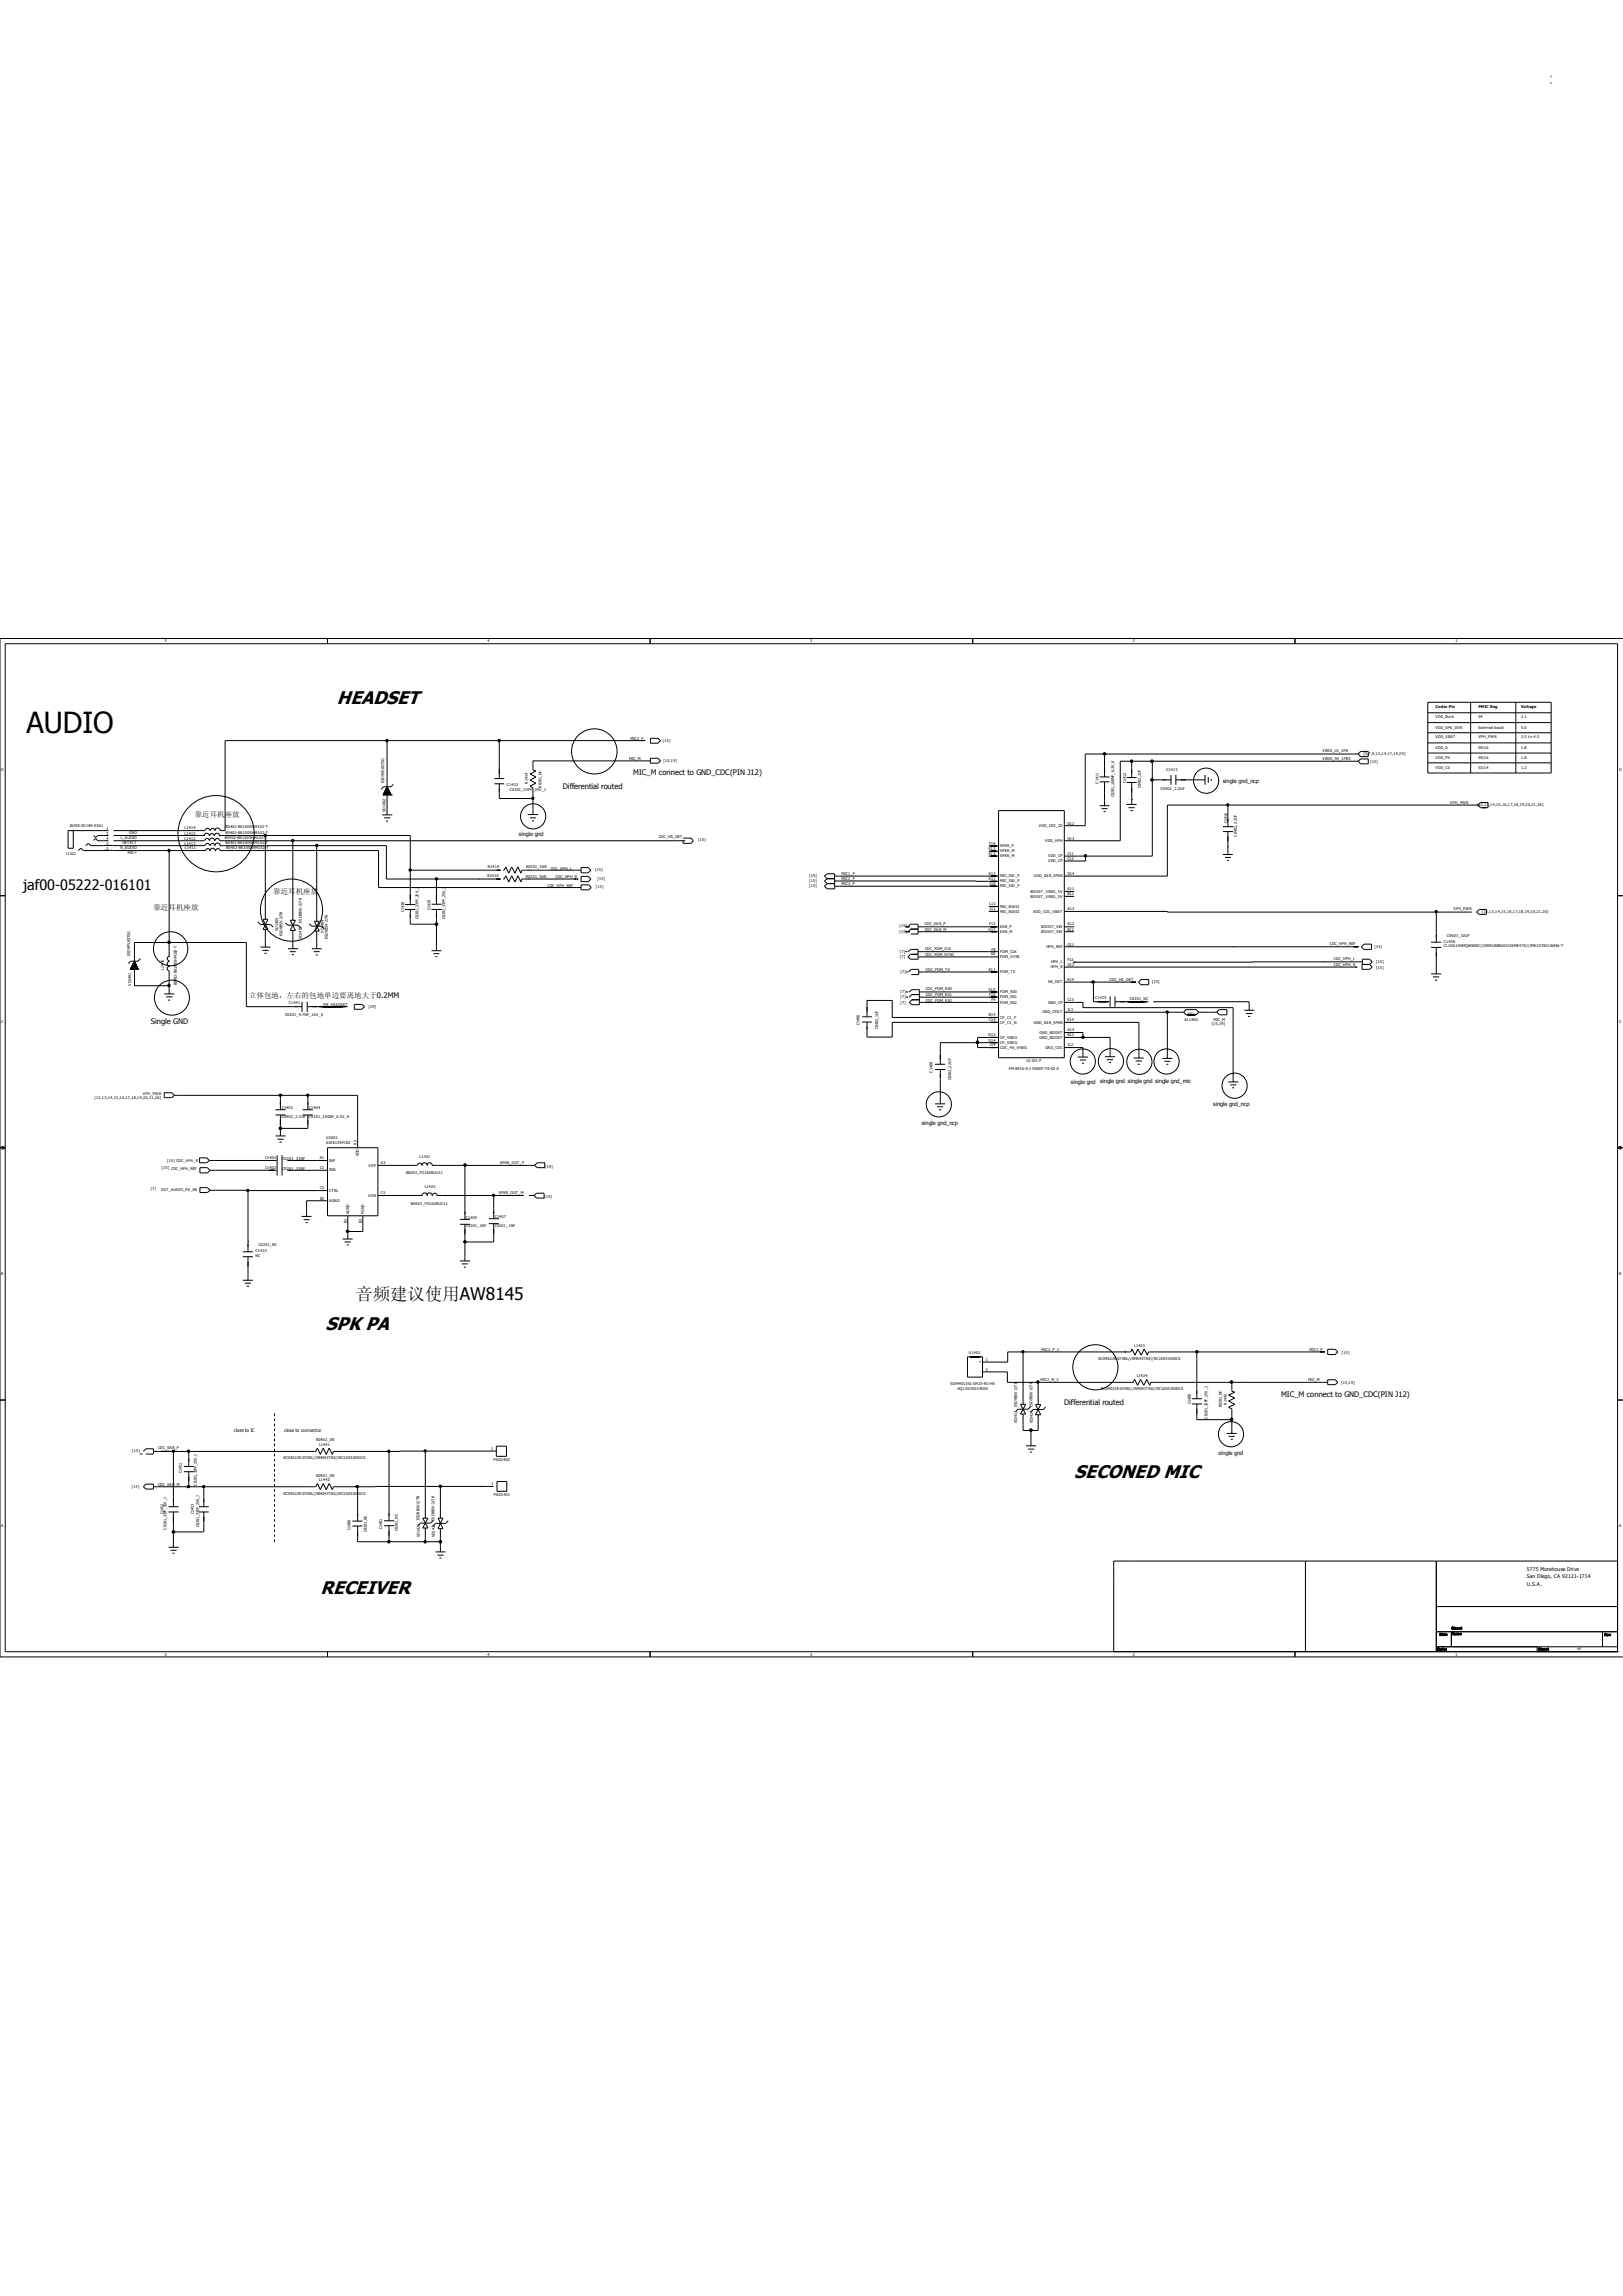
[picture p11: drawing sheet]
<svg xmlns="http://www.w3.org/2000/svg" width="210mm" height="297mm" viewBox="0 0 210 297" stroke-linecap="round" stroke-linejoin="round" font-family="sans-serif">
<defs><g id="words">
<text font-size="3.8" x="3.4" y="94.8">AUDIO</text>
<g font-size="2.4">
<text x="43.6" y="91">HEADSET</text>
<text x="42.1" y="172.1">SPK PA</text>
<text x="139" y="191.2">SECONED MIC</text>
<text x="41.5" y="206.2">RECEIVER</text>
</g>
<text font-size="2.2" x="46" y="168.2">音频建议使用AW8145</text>
<text font-size="1.9" x="3" y="115.1">jaf00-05222-016101</text>
<text font-size="1.8" fill="#666" x="200.3" y="10.9">：</text>
<g font-size="1">
<text x="81.9" y="100.3">MIC_M connect to GND_CDC(PIN J12)</text>
<text x="25.2" y="105.7">靠近耳机座放</text>
<text x="72.8" y="102.1">Differential routed</text>
<text x="19.9" y="117.8">靠近耳机座放</text>
<text x="35.3" y="115.6">靠近耳机座放</text>
<text x="32.2" y="129.1">立体包地，左右的包地单边要离地大于0.2MM</text>
<text x="19.5" y="132.4">Single GND</text>
<text x="137.7" y="181.8">Differential routed</text>
<text x="165.8" y="180.7">MIC_M connect to GND_CDC(PIN J12)</text>
</g>
<g font-size=".7">
<text x="158.2" y="101.2">single gnd_ncp</text>
<text x="67.1" y="108.1">single gnd</text>
<text x="138.6" y="140.2">single gnd</text>
<text x="142.3" y="140.1">single gnd single gnd single gnd_mic</text>
<text x="157" y="143.1">single gnd_ncp</text>
<text x="119.3" y="145.5">single gnd_ncp</text>
<text x="157.7" y="188.2">single gnd</text>
<text x="197.6" y="203.2">5775 Morehouse Drive</text>
<text x="197.6" y="205.1">U.S.A.</text>
<text x="197.6" y="204.2">San Diego, CA 92121-1714</text>
</g>
<g font-size=".6">
<text x="30.3" y="185.3">close to IC</text>
<text x="36.8" y="185.3">close to connector</text>
</g>
<g font-size=".5">
<text x="21.3" y="83.1">5</text>
<text x="63.1" y="83.1">4</text>
<text x="104.8" y="83.1">3</text>
<text x="146.6" y="83.1">2</text>
<text x="188.3" y="83.1">1</text>
<text x="81.6" y="95.7">MIC2_P</text>
<text x="85.8" y="96">[15]</text>
<text x="185.7" y="91.6">Codec Pin</text>
<text x="185.7" y="92.9">VDD_Buck</text>
<text x="185.7" y="94.3">VDD_SPK_DVR</text>
<text x="185.7" y="95.5">VDD_VBAT</text>
<text x="191.3" y="91.6">PMIC Reg</text>
<text x="191.3" y="92.9">S4</text>
<text x="191.3" y="94.3">External boost</text>
<text x="191.3" y="95.5">VPH_PWR</text>
<text x="196.8" y="95.5">2.5 to 4.5</text>
<text x="196.8" y="94.3">5.0</text>
<text x="196.8" y="92.9">2.1</text>
<text x="196.8" y="91.6">Voltage</text>
<text x=".2" y="99.7">D</text>
<text x="49.7" y="101.3" transform="rotate(-90 49.7 101.3)">ESD9X5.0ST5G</text>
<text x="65.6" y="101.7">C1432</text>
<text x="68.3" y="101.4" transform="rotate(-90 68.3 101.4)">R1414</text>
<text x="70.1" y="101.9" transform="rotate(-90 70.1 101.9)">R0201_NC</text>
<text x="81.4" y="98.3">MIC_M</text>
<text x="85.9" y="98.5">[15,19]</text>
<text x="142.1" y="101.4" transform="rotate(-90 142.1 101.4)">C1411</text>
<text x="145.7" y="101.3" transform="rotate(-90 145.7 101.3)">C1412</text>
<text x="147.6" y="102" transform="rotate(-90 147.6 102)">C0402_1UF</text>
<text x="150.9" y="99.7">C1413</text>
<text x="171.1" y="97.3">VREG_L5_1P8</text>
<text x="171.1" y="98.3">VREG_S4_1P85</text>
<text x="176.4" y="97.6">[5,7,9,13,14,17,19,29]</text>
<text x="177.3" y="98.7">[13]</text>
<text x="185.7" y="96.8">VDD_A</text>
<text x="185.7" y="98.1">VDD_PX</text>
<text x="185.7" y="99.5">VDD_CX</text>
<text x="191.3" y="96.8">S4/L6</text>
<text x="191.3" y="98.1">S4/L6</text>
<text x="191.3" y="99.5">S3/L4</text>
<text x="196.8" y="99.5">1.2</text>
<text x="196.8" y="98.1">1.8</text>
<text x="196.8" y="96.8">1.8</text>
<text x="209.5" y="99.7">D</text>
<text x="9" y="107">JAF00-05184-0361</text>
<text x="13.8" y="108">5</text>
<text x="13.8" y="107.3">1</text>
<text x="16.7" y="107.8">GND</text>
<text x="23.9" y="107.2">L1414</text>
<text x="23.9" y="108">L1415</text>
<text x="29.2" y="107.2">B0402-BK1005HM102-T</text>
<text x="29.2" y="107.9">B0402-BK1005HM102-T</text>
<text x="49.9" y="105" transform="rotate(-90 49.9 105)">VD1402</text>
<text x="66" y="102.4">C0201_33PF_25V_J</text>
<text x="134.4" y="107">VDD_CDC_IO</text>
<text x="138.1" y="106.7">D12</text>
<text x="144.2" y="103.1" transform="rotate(-90 144.2 103.1)">C0201_100NF_6.3V_K</text>
<text x="150.2" y="102.2">C0402_2.2UF</text>
<text x="158.8" y="106.4" transform="rotate(-90 158.8 106.4)">C1416</text>
<text x="187.6" y="103.9">VPH_PWR</text>
<text x="191.1" y="104.3">[12,13,14,15,16,17,18,19,20,21,26]</text>
<text x="8.5" y="110.6">J1301</text>
<text x="13.8" y="109.3">3</text>
<text x="13.8" y="110">2</text>
<text x="13.8" y="108.6">4</text>
<text x="15.6" y="109.8">R_AUDIO</text>
<text x="15.6" y="108.5">L_AUDIO</text>
<text x="15.8" y="109.2">DETECT</text>
<text x="16.6" y="110.4">MIC+</text>
<text x="23.9" y="108.6">L1412</text>
<text x="23.9" y="109.2">L1413</text>
<text x="23.9" y="109.8">L1411</text>
<text x="29.1" y="108.6">B0402-BK1005HM102-T</text>
<text x="29.2" y="109.2">B0402-BK1005HM102-T</text>
<text x="29.3" y="109.8">B0402-BK1005HM102-T</text>
<text x="63.1" y="113.4">R1420</text>
<text x="63.1" y="112.2">R1419</text>
<text x="68" y="113.6">R0201_56R</text>
<text x="68.1" y="112.2">R0201_56R</text>
<text x="71.3" y="112.5">CDC_HPH_L</text>
<text x="71.9" y="113.6">CDC_HPH_R</text>
<text x="77" y="112.7">[15]</text>
<text x="77.3" y="113.8">[15]</text>
<text x="85.2" y="108.4">CDC_HS_DET</text>
<text x="90.3" y="108.8">[15]</text>
<text x="104.7" y="113.4">[19]</text>
<text x="108.9" y="113.2">MIC1_P</text>
<text x="108.9" y="113.9">MIC2_P</text>
<text x="127.9" y="109.9">E12</text>
<text x="127.9" y="110.6">E13</text>
<text x="127.9" y="113.2">K13</text>
<text x="127.9" y="113.8">K11</text>
<text x="128" y="109.3">F14</text>
<text x="129.4" y="109.6">SPKR_P</text>
<text x="129.4" y="110.3">SPKR_M</text>
<text x="129.4" y="110.9">SPKR_M</text>
<text x="129.4" y="113.5">MIC_IN1_P</text>
<text x="133.8" y="113.5">VDD_EAR_SPKR</text>
<text x="135.2" y="108.9">VDD_HPH</text>
<text x="135.6" y="110.9">VDD_CP</text>
<text x="135.6" y="111.5">VDD_CP</text>
<text x="138.1" y="108.6">H13</text>
<text x="138.1" y="110.6">C11</text>
<text x="138.1" y="111.2">C12</text>
<text x="138.1" y="113.2">G14</text>
<text x="160" y="108.2" transform="rotate(-90 160 108.2)">C0402_2.2UF</text>
<text x="39" y="119.4" transform="rotate(-90 39 119.4)">ESD9B5V-2/TR</text>
<text x="52.3" y="118" transform="rotate(-90 52.3 118)">C1438</text>
<text x="54.2" y="118.9" transform="rotate(-90 54.2 118.9)">C0201_33PF_25V_J</text>
<text x="55.7" y="117.8" transform="rotate(-90 55.7 117.8)">C1439</text>
<text x="57.6" y="118.9" transform="rotate(-90 57.6 118.9)">C0201_33PF_25V_J</text>
<text x="70.8" y="114.7">CDC_HPH_REF</text>
<text x="77.1" y="114.9">[15]</text>
<text x="104.7" y="114.1">[15]</text>
<text x="104.7" y="114.8">[15]</text>
<text x="108.9" y="114.5">MIC3_P</text>
<text x="116.4" y="120">[15]</text>
<text x="119.6" y="119.7">CDC_EAR_P</text>
<text x="128" y="117.1">L12</text>
<text x="128" y="119.7">F13</text>
<text x="128" y="114.5">J10</text>
<text x="128" y="117.8">J11</text>
<text x="129.4" y="114.2">MIC_IN2_P</text>
<text x="129.4" y="114.8">MIC_IN3_P</text>
<text x="129.4" y="117.4">MIC_BIAS1</text>
<text x="129.4" y="118">MIC_BIAS2</text>
<text x="133.3" y="115.5">BOOST_VREG_5V</text>
<text x="133.3" y="116.1">BOOST_VREG_5V</text>
<text x="133.7" y="118">VDD_CDC_VBAT</text>
<text x="138.1" y="115.2">A11</text>
<text x="138.1" y="115.8">B11</text>
<text x="138.1" y="117.8">A13</text>
<text x="138.1" y="119.7">A12</text>
<text x="188.1" y="117.8">VPH_PWR</text>
<text x="191.7" y="118.1">[12,13,14,15,16,17,18,19,20,21,26]</text>
<text x="16.9" y="123.7" transform="rotate(-90 16.9 123.7)">ESD9P5.0ST5G</text>
<text x="21.2" y="125.4" transform="rotate(-90 21.2 125.4)">L1416</text>
<text x="36" y="120.5" transform="rotate(-90 36 120.5)">VD1405</text>
<text x="36.5" y="121.1" transform="rotate(-90 36.5 121.1)">ESD9B5V-2/TR</text>
<text x="39" y="121.5" transform="rotate(-90 39 121.5)">VD1403</text>
<text x="41.9" y="120.6" transform="rotate(-90 41.9 120.6)">VD1404</text>
<text x="42.4" y="121.5" transform="rotate(-90 42.4 121.5)">ESD9B5V-2/TR</text>
<text x="116.4" y="120.7">[15]</text>
<text x="116.4" y="123.2">[7]</text>
<text x="116.4" y="124">[7]</text>
<text x="116.5" y="125.9">[7]</text>
<text x="119.6" y="120.4">CDC_EAR_M</text>
<text x="119.7" y="122.9">CDC_PDM_CLK</text>
<text x="119.7" y="123.7">CDC_PDM_SYNC</text>
<text x="119.8" y="125.6">CDC_PDM_TX</text>
<text x="127.9" y="120.4">G13</text>
<text x="127.9" y="125.6">E11</text>
<text x="128.2" y="123.6">E8</text>
<text x="128.3" y="123">F8</text>
<text x="129.4" y="120">EAR_P</text>
<text x="129.4" y="120.7">EAR_M</text>
<text x="129.4" y="123.3">PDM_CLK</text>
<text x="129.4" y="123.9">PDM_SYNC</text>
<text x="129.4" y="125.9">PDM_TX</text>
<text x="134.7" y="120">BOOST_SW</text>
<text x="134.7" y="120.7">BOOST_SW</text>
<text x="135.4" y="122.6">HPH_REF</text>
<text x="135.9" y="125.2">HPH_R</text>
<text x="136" y="124.6">HPH_L</text>
<text x="138.1" y="120.4">B12</text>
<text x="138.1" y="122.3">G11</text>
<text x="138.1" y="124.3">F12</text>
<text x="138.1" y="124.9">G12</text>
<text x="172.1" y="122.3">CDC_HPH_REF</text>
<text x="172.6" y="124.2">CDC_HPH_L</text>
<text x="172.6" y="124.9">CDC_HPH_R</text>
<text x="177.9" y="122.6">[15]</text>
<text x="178.1" y="124.6">[15]</text>
<text x="178.1" y="125.3">[15]</text>
<text x="186.8" y="121.9">C1458</text>
<text x="186.8" y="122.5">CL10A106MQ8NNNC//GRM188R60J106ME47D//JMK107BJ106MA-T</text>
<text x="187.2" y="121.2">C0603_10UF</text>
<text x="17" y="127.5" transform="rotate(-90 17 127.5)">VD1401</text>
<text x="22.9" y="127.4" transform="rotate(-90 22.9 127.4)">B0402-BK1005HM102-T</text>
<text x="36.9" y="131.5">C0201_4.7NF_16V_K</text>
<text x="37.4" y="129.8">C1441</text>
<text x="41.9" y="130.1">FM_HEADSET</text>
<text x="47.7" y="130.3">[29]</text>
<text x="116.5" y="128.4">[7]</text>
<text x="116.5" y="129.1">[7]</text>
<text x="116.5" y="129.9">[7]</text>
<text x="119.8" y="128.1">CDC_PDM_RX0</text>
<text x="119.8" y="128.8">CDC_PDM_RX1</text>
<text x="119.8" y="129.6">CDC_PDM_RX2</text>
<text x="127.9" y="128.2">E10</text>
<text x="127.9" y="131.5">B14</text>
<text x="128" y="128.8">F10</text>
<text x="128.3" y="129.5">F9</text>
<text x="129.4" y="128.5">PDM_RX0</text>
<text x="129.4" y="129.1">PDM_RX1</text>
<text x="129.4" y="129.8">PDM_RX2</text>
<text x="129.4" y="131.8">CP_C1_P</text>
<text x="134.9" y="131.1">GND_CFILT</text>
<text x="135.6" y="127.2">HS_DET</text>
<text x="135.6" y="129.8">GND_CP</text>
<text x="138.1" y="126.9">K14</text>
<text x="138.1" y="129.5">C13</text>
<text x="138.1" y="130.8">J13</text>
<text x="141.7" y="129.2">C1425</text>
<text x="143.6" y="126.9">CDC_HS_DET</text>
<text x="146.2" y="129.4">C0201_NC</text>
<text x="149.1" y="127.2">[15]</text>
<text x=".2" y="132.3">C</text>
<text x="111.2" y="132.6" transform="rotate(-90 111.2 132.6)">C1406</text>
<text x="113.6" y="133.1" transform="rotate(-90 113.6 133.1)">C0402_1UF</text>
<text x="127.9" y="134.1">D13</text>
<text x="127.9" y="134.7">D14</text>
<text x="127.9" y="132.1">C14</text>
<text x="128" y="135.4">J14</text>
<text x="129.4" y="132.4">CP_C1_N</text>
<text x="129.4" y="134.3">CP_VNEG</text>
<text x="129.4" y="135">CP_VNEG</text>
<text x="129.4" y="135.7">CDC_PA_VNEG</text>
<text x="132.8" y="137.4">U1101-F</text>
<text x="133.8" y="132.4">GND_EAR_SPKR</text>
<text x="134.5" y="133.7">GND_BOOST</text>
<text x="134.5" y="134.3">GND_BOOST</text>
<text x="135.3" y="135.7">GND_CDC</text>
<text x="138.1" y="132.1">E14</text>
<text x="138.1" y="133.4">A14</text>
<text x="138.1" y="134.1">B13</text>
<text x="138.1" y="135.4">J12</text>
<text x="153.3" y="132.1">AL1400</text>
<text x="156.8" y="132.6">[15,19]</text>
<text x="157" y="132.1">MIC_M</text>
<text x="209.5" y="132.3">C</text>
<text x="12.2" y="142.2">[12,13,14,15,16,17,18,19,20,21,26]</text>
<text x="18.5" y="141.7">VPH_PWR</text>
<text x="36.5" y="143.4">C1403</text>
<text x="40" y="143.4">C1404</text>
<text x="120.7" y="138.8" transform="rotate(-90 120.7 138.8)">C1408</text>
<text x="123.1" y="139.7" transform="rotate(-90 123.1 139.7)">C0402_2.2UF</text>
<text x="130.5" y="138.5">PM-8916-0-176NSP-TR-02-0</text>
<text x="34.3" y="149.9">C1401</text>
<text x="36.5" y="144.6">C0402_2.2UF</text>
<text x="40" y="144.6">C0201_100NF_6.3V_K</text>
<text x="41.4" y="150">A1</text>
<text x="42.2" y="147.3">U2001</text>
<text x="42.2" y="147.9">AW8155FCRZ</text>
<text x="46.1" y="148.1" transform="rotate(-90 46.1 148.1)">A2</text>
<text x="46.4" y="149.6" transform="rotate(-90 46.4 149.6)">VDD</text>
<text x="54.3" y="149.8">L1421</text>
<text x="19.5" y="153.9">[7]</text>
<text x="20.9" y="154.1">EXT_AUDIO_PA_EN</text>
<text x="20.9" y="151.2">[15]</text>
<text x="21.6" y="150.3">[15] CDC_HPH_R</text>
<text x="22.1" y="151.4">CDC_HPH_REF</text>
<text x="34.3" y="151.2">C1402</text>
<text x="36.5" y="150">C0201_33NF</text>
<text x="36.5" y="151.3">C0201_33NF</text>
<text x="41.4" y="155.2">B2</text>
<text x="41.4" y="151.2">C1</text>
<text x="41.4" y="153.9">C2</text>
<text x="42.6" y="150.3">INP</text>
<text x="42.6" y="155.5">AGND</text>
<text x="42.6" y="151.5">INN</text>
<text x="42.6" y="154.2">CTRL</text>
<text x="47.6" y="154.8">VON</text>
<text x="47.7" y="150.9">VOP</text>
<text x="49.3" y="150.6">A3</text>
<text x="49.3" y="154.5">C3</text>
<text x="52.5" y="151.9">B0603_PZ1608U221</text>
<text x="53.2" y="155.8">B0603_PZ1608U221</text>
<text x="55" y="153.7">L1422</text>
<text x="64.6" y="154.5">SPKR_OUT_M</text>
<text x="64.7" y="150.5">SPKR_OUT_P</text>
<text x="70.5" y="155">[19]</text>
<text x="70.5" y="151">[19]</text>
<text x="33.1" y="162">C1433</text>
<text x="33.4" y="161.2">C0201_NC</text>
<text x="44.9" y="158.2" transform="rotate(-90 44.9 158.2)">B1</text>
<text x="45.2" y="157" transform="rotate(-90 45.2 157)">AGND</text>
<text x="46.8" y="158.2" transform="rotate(-90 46.8 158.2)">B3</text>
<text x="47.1" y="157" transform="rotate(-90 47.1 157)">PGND</text>
<text x="60.3" y="157.6">C1405</text>
<text x="60.3" y="158.8">C0201_1NF</text>
<text x="64" y="157.6">C1407</text>
<text x="64" y="158.7">C0201_1NF</text>
<text x=".2" y="164.9">B</text>
<text x="33.1" y="162.5">NC</text>
<text x="209.5" y="164.9">B</text>
<text x="123" y="179.2">SOM4013SL-G423-RC-HS</text>
<text x="123.9" y="179.8">HQ12030014000</text>
<text x="125.4" y="175.2">U1402</text>
<text x="126.6" y="176.3">+</text>
<text x="126.8" y="177.6">-</text>
<text x="127.6" y="176.1">1</text>
<text x="127.6" y="177.3">2</text>
<text x="134.6" y="178.6">MIC2_M_C</text>
<text x="134.8" y="174.7">MIC2_P_C</text>
<text x="142.1" y="175.9">RC0402JR-070RL//RM04JTN0//RC1005J000CS</text>
<text x="142.5" y="179.8">RC0402JR-070RL//RM04JTN0//RC1005J000CS</text>
<text x="146.7" y="174.2">L1423</text>
<text x="147.1" y="178.2">L1424</text>
<text x="169.3" y="178.6">MIC_M</text>
<text x="169.4" y="174.7">MIC3_P</text>
<text x="173.5" y="179.1">[15,19]</text>
<text x="173.6" y="175.1">[15]</text>
<text x="131.6" y="184.1" transform="rotate(-90 131.6 184.1)">VD1413</text>
<text x="131.6" y="182" transform="rotate(-90 131.6 182)">ESD9B5V-2/TR</text>
<text x="133.6" y="182" transform="rotate(-90 133.6 182)">ESD9B5V-2/TR</text>
<text x="133.6" y="184.1" transform="rotate(-90 133.6 184.1)">VD1414</text>
<text x="154.1" y="181.6" transform="rotate(-90 154.1 181.6)">C1400</text>
<text x="156.2" y="183.5" transform="rotate(-90 156.2 183.5)">C0201_33PF_25V_J</text>
<text x="158.1" y="182.1" transform="rotate(-90 158.1 182.1)">R0201_NC</text>
<text x="158.7" y="181.7" transform="rotate(-90 158.7 181.7)">R1445</text>
<text x="17.1" y="187.9">[15]</text>
<text x="20.4" y="187.5">CDC_EAR_P</text>
<text x="23.5" y="190.6" transform="rotate(-90 23.5 190.6)">C1451</text>
<text x="36.7" y="188.8">RC0402JR-070RL//RM04JTN0//RC1005J000CS</text>
<text x="40.9" y="186.4">R0402_0R</text>
<text x="40.9" y="191">R0402_0R</text>
<text x="41.3" y="187.1">L1441</text>
<text x="41.3" y="191.6">L1442</text>
<text x="63.5" y="187.6">1</text>
<text x="63.8" y="189">PAD1400</text>
<text x=".2" y="197.5">A</text>
<text x="17.1" y="192.5">[15]</text>
<text x="20.4" y="192.2">CDC_EAR_M</text>
<text x="21.2" y="195.9" transform="rotate(-90 21.2 195.9)">C1452</text>
<text x="21.5" y="197.9" transform="rotate(-90 21.5 197.9)">C0201_33PF_25V_J</text>
<text x="25.1" y="195.9" transform="rotate(-90 25.1 195.9)">C1453</text>
<text x="25.5" y="192.2" transform="rotate(-90 25.5 192.2)">C0201_33PF_25V_J</text>
<text x="25.8" y="197.5" transform="rotate(-90 25.8 197.5)">C0201_33PF_25V_J</text>
<text x="36.7" y="193.3">RC0402JR-070RL//RM04JTN0//RC1005J000CS</text>
<text x="45.3" y="197.9" transform="rotate(-90 45.3 197.9)">C1480</text>
<text x="49.5" y="197.8" transform="rotate(-90 49.5 197.8)">C1481</text>
<text x="54.3" y="196.7" transform="rotate(-90 54.3 196.7)">ESD9B5V-2/TR</text>
<text x="56.2" y="196.7" transform="rotate(-90 56.2 196.7)">ESD9B5V-2/TR</text>
<text x="63.6" y="192.1">1</text>
<text x="63.9" y="193.5">PAD1401</text>
<text x="209.5" y="197.5">A</text>
<text x="47.5" y="198.2" transform="rotate(-90 47.5 198.2)">C0201_NC</text>
<text x="51.5" y="198.1" transform="rotate(-90 51.5 198.1)">C0201_NC</text>
<text x="54.3" y="198.8" transform="rotate(-90 54.3 198.8)">VD1421</text>
<text x="56.3" y="198.9" transform="rotate(-90 56.3 198.9)">VD1422</text>
<text x="21.3" y="214.2">5</text>
<text x="63.1" y="214.2">4</text>
<text x="104.8" y="214.2">3</text>
<text x="146.6" y="214.2">2</text>
<text x="188.3" y="214.2">1</text>
<text x="204.1" y="213.5">of</text>
</g>
<g font-size=".4">
<text x="186" y="213.5">Date:</text>
<text x="186.2" y="211.6">Size</text>
<text x="187.8" y="211.5">Name</text>
<text x="187.8" y="210.8">Sheet</text>
<text x="199" y="213.5">Sheet</text>
<text x="207.6" y="211.6">Rev</text>
</g>
<text font-size=".3" x="153.7" y="131.1">ALIAS</text>
</g></defs>
<g fill="none" stroke="#000" stroke-width=".13">
<path d="M.7 83.3h208.6v130.4h-208.6zM42.4 82.6v.7M50.1 95.8v6M64.6 95.8h.1M64.6 95.8v4.9M83.3 95.8h.2M83.5 95.8h-54.4v11.6h-.6M84.1 82.6v.7M84.2 98.4h-15.2v1.2l.3 .1-.7 .4 .7 .4-.7 .4 .7 .4-.7 .4 .4 .2v3.5M84.2 95.5h.9l.4 .3-.4 .3h-.9zM84.2 98.1h.9l.4 .3-.4 .3h-.9zM125.9 82.6v.7"/>
<path d="M142.9 97.5v3M146.4 98.5v2.1M149.1 98.5v12.2h-11.4M167.6 82.6v.7M175.7 98.5h-30.8v10.3h-7.2M175.7 97.5h-35.3v9.3h-2.7M175.7 98.5l.4-.3h.9v.6h-.9zM176.1 97.2h.9v.7h-.9l-.4-.4zM184.7 90.8h16v9.2h-16zM184.7 92.2h16M184.7 93.5h16M184.7 94.8h16"/>
<path d="M184.7 96.1h16M184.7 97.4h16M184.7 98.7h16M190.3 90.8v9.2M196.1 90.8v9.2M210 82.6h-210v131.7h210M0 115.9h.7M9.5 107.4v2.3h-.7v-2.3h5.2M10.1 110l.4-.3 .3 .3h15.7M11.1 109.4l.3-.3 .4 .3h1.6M12.1 108.1l.3 .2 .3-.2h1.3M12.1 108.7l.3-.2 .3 .3h1.3"/>
<path d="M13.4 109.4h1.3M14.7 107.4h11.8M14.7 108.1h11.8M14.7 108.8h11.8M14.7 109.4h11.8M21.9 110v13.7M26.4 108.1a.32 .32 0 0 1 .3-.3 .32 .32 0 0 1 .4 .3M26.5 108.7a.3 .3 0 0 1 .3-.2 .3 .3 0 0 1 .3 .3 .34 .34 0 0 1 .3-.4 .34 .34 0 0 1 .4 .3l-.1 .1M26.5 107.4a.3 .3 0 0 1 .3-.3 .3 .3 0 0 1 .3 .3M26.5 109.4a.3 .3 0 0 1 .3-.3 .3 .3 0 0 1 .3 .3M26.6 110.1a.28 .28 0 0 1 .3-.3 .28 .28 0 0 1 .2 .3M27.1 108.1a.3 .3 0 0 1 .3-.3 .3 .3 0 0 1 .3 .3 .34 .34 0 0 1 .4-.3 .34 .34 0 0 1 .3 .3"/>
<path d="M27.2 110.1a.32 .32 0 0 1 .3-.4 .32 .32 0 0 1 .3 .4M27.2 107.4a.28 .28 0 0 1 .3-.3 .28 .28 0 0 1 .3 .3M27.2 109.4a.28 .28 0 0 1 .3-.3 .28 .28 0 0 1 .3 .3M27.8 107.4a.32 .32 0 0 1 .3-.3 .32 .32 0 0 1 .3 .3M27.8 108.7a.3 .3 0 0 1 .3-.2 .3 .3 0 0 1 .3 .3h60.3M27.8 109.4a.32 .32 0 0 1 .3-.3 .32 .32 0 0 1 .3 .3M27.9 110.1a.3 .3 0 0 1 .3-.3 .3 .3 0 0 1 .3 .3M28.4 108.1h5.9M28.5 109.4h21.5v4.3h14.5M28.5 110h20.5v4.8h26.2M33.4 119.3l.3 .3h1.3l.3 .3M34 118.9h.7l-.7 1.3h.7z"/>
<path d="M34.3 108.1h18.8v8.9M34.3 108.1v10.8M36.9 119.4l.4 .3h1.3l.3 .3M37.5 119l.7 1.4h-.7l.7-1.4zM37.9 108.8v10.2M40 119.5l.3 .3h1.3l.4 .3M40.7 119.2h.6l-.6 1.2h.6zM41 109.4v9.8M49.4 105.4h1.4M49.7 102.7h.8v.1M49.7 102.6h.8M49.7 102.5v.3"/>
<path d="M49.7 105.8h.8M49.7 102.5h.7v.3M49.8 102.4h.6M49.8 102.4v.4M49.8 102.3h.5v.5M49.9 102.2h.4M49.9 102.2v.6M50 102.1h.2v.7M50 102h.2M50 102v.8M50 106.2h.2M50 101.9h.2"/>
<path d="M50.1 101.8l-.5 1h1M50.1 101.8l.5 1M50.1 101.9h.1M50.1 101.8v3.6M50.2 101.9v.9M50.6 102.7h-1v.1M50.6 102.8h.1M50.9 101.5l-.3 .3h-1l-.3 .3M52.4 117.6h1.3M52.4 117h1.3M53.1 117.6v1.9h3.4M53.1 112.6h11.4"/>
<path d="M55.8 117.6h1.3M55.8 117h1.3M56.5 119.5h.1M56.5 113.7v3.3M56.5 117.6v5.4M61.9 113.7h.1M64 101.4h1.2M64 100.7h1.2M64.5 112.6h-.2h.5h-.2M64.5 113.7h-.3h.6h-.3M64.5 112.6h.1M64.5 113.7h.1"/>
<path d="M64.6 101.4v1.9h4.4M65.1 113.7h.1l.2-.4 .4 .8 .4-.8 .4 .8 .4-.8 .4 .8 .1-.4h7.3h-.1M65.1 112.6h.1l.2-.5 .4 .8 .4-.8 .4 .8 .4-.8 .4 .8 .1-.3h7.7M68.3 105.4h1.3M68.4 112.6h.1M68.4 113.7h.1M68.6 105.8h.7M68.8 106.2h.3M75.2 112.2h.9l.4 .4-.4 .3h-.9zM75.2 113.4h.9l.4 .3-.4 .3h-.9zM75.2 114.5h1l.3 .3-.3 .3h-1zM88.4 108.4h1l.3 .4-.3 .3h-1v-.3"/>
<path d="M107 113.7l-.3-.4 .3-.3h1v2h-1l-.3-.4 .3-.3M107 113.7h1M107 113.7l-.3 .3 .3 .3M107 114.3h1M108 113.3h21.2M108 114h21.2M108 114.6h21.2M117.4 119.9h-.2h.5h-.3M117.5 119.9l.3-.4h1v1.3h-.9M118.8 119.9h10.4M127.9 109.4h1.3M127.9 110.1h1.3"/>
<path d="M127.9 110.7h1.3M127.9 117.3h1.3M127.9 117.9h1.3M129.2 104.9h8.5v31.9h-8.5zM137.7 115.3h1.3M137.7 116h1.3M137.7 117.9l52.7 .1M137.7 119.9h1.3M140.5 110.7v.7h-2.8M142.3 100.5h1.3M142.3 101.1h1.3M142.3 104.2h1.3"/>
<path d="M142.5 104.6h.8M142.8 105h.2M142.9 101.1v3.1M145.8 104.1h1.3M145.8 100.6h1.3M145.8 101.2h1.3M146 104.5h.8M146.3 104.9h.3M146.4 103.4h.1M146.4 101.2v2.9M149.1 100.9h2.4M151.5 100.2v1.3"/>
<path d="M152.1 100.9h3.8M152.1 100.2v1.3M155.9 100.2v1.3M156.3 100.5v.8M156.7 100.8v.2M158.2 106.9h1.4M158.2 107.6h1.4M158.2 110.5h1.3M158.5 110.9h.8M158.7 111.3h.3M158.9 109.5h.1M158.9 104.1v2.8"/>
<path d="M158.9 107.6v2.9M185.8 118v3.9M191.1 118l.3-.4h.9v.7h-.9zM191.3 104.1h-40.3v9.2h-13.3M191.6 103.8h.9v.7h-.9l-.3-.4zM209.3 115.9h.7M16.9 125.3h1M16.9 125.2v.2M17 125.2h.8M17 125.1h.8M17 125.1v.3M17.1 125h.6"/>
<path d="M17.1 124.9h.6M17.1 124.9v.5M17.1 124.8h.5M17.2 124.8h.4M17.2 124.7v.7M17.2 124.7h.4M17.3 124.6h.2M17.3 124.5h.1M17.3 124.5v.9M17.4 124.4h.1M17.4 124.3l.5 1.1h-1.1zM17.5 124.5v.9"/>
<path d="M17.6 124.7v.7M17.7 124.9v.5M17.7 125.1v.3M17.8 125.3v.1M18.2 124l-.3 .3h-1l-.3 .3M21.3 128.6h1.3M21.5 128.9h.8M21.8 129.4h.2M21.9 121.9h.1M21.9 125.6v3M21.9 127.5h-4.5v-5.6h14.5v8.3h7.2M21.9 125.1v-.1a.3 .3 0 0 0-.3 .3 .3 .3 0 0 0 .3 .3"/>
<path d="M21.9 124.4a.3 .3 0 0 0-.3 .3 .3 .3 0 0 0 .3 .3M21.9 123.7a.3 .3 0 0 0-.3 .3 .3 .3 0 0 0 .3 .3M33.7 122.5h1.3M34 122.9h.8M34.2 123.3h.3M34.3 120.2v2.3M37.3 122.7h1.3M37.5 123.1h.8M37.8 123.5h.2M37.9 120.4v2.3M39.1 129.6v1.3M39.8 130.2h5.2"/>
<path d="M39.8 129.6v1.3M40.3 122.7h1.3M40.6 123.1h.8M40.9 123.5h.2M41 120.4v2.3M45.8 129.9h1l.4 .3-.4 .4h-1zM55.8 123h1.3M56.1 123.4h.8M56.3 123.7h.3M111.5 132.2h1.3M111.5 131.5h1.3M112.2 131.5v-2.1h3.2v2.2h13.8"/>
<path d="M112.2 132.2v2h3.2v-2h13.8M117.1 123.1h.3M117.2 120.5h.5zM117.2 125.7h.2M117.2 128.3h.3M117.2 129h.3M117.5 123.1l.4-.3h.9v1.3h-1l-.3-.3 .3-.4h1M117.6 125.7l.3-.3h1v.7h-1M117.6 128.3l.4-.3h1v2h-1l-.4-.3 .4-.4h1M117.8 120.2h1M117.9 120.2l-.4 .3M118.8 120.5h10.4"/>
<path d="M118.8 123.1h10.4M118.8 123.8h10.4M118.9 125.7h10.3M119 128.3h10.2M119 129h10.2M119 129.7h10.2M119 128.7h-1l-.4 .3M121 138.3h1.3M121 137.7h1.3M121.7 138.3v4.5M126.5 134.9h.1M129.2 134.2h-2.7v1.3h2.7"/>
<path d="M129.2 134.9h-7.5v2.8M137.7 122.5h38.1h-.4M137.7 127h9.3h-.4M137.7 129.7h2.4v.6h19.5v9.7M137.7 120.5h1.3M137.7 125.1h37.9M137.7 130.9h15.5M137.7 132.2h9.7v4.7M137.7 133.6h2.4v.6M137.7 134.2h5.9v2.5M137.7 135.5h2.4v1.2M138.8 124.5h.4"/>
<path d="M139.4 136.7h1.4M139.7 137.1h.8M140 137.5h.3M141.5 127v2.6h2h-.3M143 136.7h1.3M143.2 137.1h.8M143.5 137.5h.3M143.6 128.9v1.3M144.3 129.6h4.3M144.3 128.9v1.3M146.7 136.9h1.3M146.9 137.2h.8"/>
<path d="M147.2 137.7h.3M147.6 126.7h1v.7h-1l-.3-.4zM149.3 129.6h.1M149.3 129.6h12.3v1.1M150.4 136.9h1.3M150.7 137.3h.7M150.9 137.7h.3M151 130.9v6M153.2 130.9l.3 .4h1.3l.3-.4M153.2 130.9l.3-.3h1.3l.3 .3M155.1 130.9h2.3M157.4 130.9l.4-.3h.9v.7h-.9z"/>
<path d="M158.9 140h1.3M159.5 122.5h.1M161 130.7h1.3M161.2 131.1h.9M161.5 131.5h.3M171.3 124.4h.1M176.1 122.5l.4-.4h1v.7h-1zM176.2 124.8h1l.3 .3-.3 .3h-1zM176.3 124.4l-37.3 .1M176.3 124.8v-.7h.9l.3 .3-.3 .4M185.2 121.9h1.3M185.2 122.6h1.3"/>
<path d="M185.2 126h1.3M185.4 126.4h.8M185.7 126.8h.3M185.8 122.6v3.4M0 148.5h.7M.3 148.3l.4 .2-.4 .2zM21.3 141.4h.9l.4 .3-.4 .3h-.9zM22.6 141.7h23.7v6.8M25.8 149.8h1l.3 .3-.3 .3h-1zM25.9 153.6h.9l.4 .4-.4 .3h-.9zM25.9 151h.9l.4 .4-.4 .3h-.9zM27.1 150.1h8.7"/>
<path d="M27.2 151.4h8.6M27.2 154h15.2M32.1 154v7.9M35.6 143.6h1.4M35.6 144.2h1.4M35.6 146.9h1.4M35.9 149.4v2.7M35.9 147.4h.8M36.2 147.7h.2M36.3 141.7v1.9M36.3 144.2v2.7M36.5 149.4v2.7"/>
<path d="M37.2 151.4h5.2M37.2 150.1h5.2M39 157.4h1.3M39.2 143.6h1.3M39.2 144.2h1.3M39.3 157.8h.7M39.5 158.2h.3M39.8 141.7v1.9M39.8 144.2v1.8h-3.5M42.4 148.5h6.5v8.8h-6.5zM42.4 155.3h-2.7v2.1M45 157.3v3"/>
<path d="M46.9 157.3v2h-1.9M48.9 150.7h5.1M48.9 154.6h5.8M54 150.7a.28 .28 0 0 1 .3-.2 .28 .28 0 0 1 .3 .2M54.6 150.7a.32 .32 0 0 1 .3-.3 .32 .32 0 0 1 .3 .3 .34 .34 0 0 1 .4-.3 .34 .34 0 0 1 .3 .3M54.6 154.6a.32 .32 0 0 1 .4-.3 .32 .32 0 0 1 .2 .4M55.2 154.6a.32 .32 0 0 1 .4-.3 .32 .32 0 0 1 .3 .4M55.9 150.7h13.3M56 154.6a.3 .3 0 0 1 .3-.3 .3 .3 0 0 1 .3 .4M56.6 154.6h7.3M59.5 157.7h1.3M59.5 158.4h1.3"/>
<path d="M60.2 150.7v7M60.2 158.4v4.7M63.2 157.6h1.4M63.2 158.3h1.4M63.9 154.6h3.9M63.9 154.6v3M63.9 158.3v2.4h-3.7M68.5 154.6h.6M69.1 154.6l.3-.3h1v.7h-1zM69.2 150.7l.3-.3h1v.6h-1zM121 142.8h1.3M121.2 143.2h.8"/>
<path d="M121.5 143.6h.3M159.2 140.3h.8M159.4 140.7h.3M209.3 148.5h.7M209.3 148.5l.4-.2v.4zM31.4 161.9h1.3M31.4 162.6h1.3M31.4 165.6h1.3M31.7 166h.8M31.9 166.4h.3M32.1 160.6h.1M32.1 162.6v3"/>
<path d="M44.3 160.3h1.3M44.6 160.7h.8M44.9 161h.2M59.5 163.1h1.3M59.8 163.5h.7M60 163.9h.3M125.2 175.5h1.9v2.6h-1.9zM127.1 177.5h3.2v1.3h16.3l.2-.4 .4 .8 .4-.8 .4 .8 .4-.8 .4 .8 .1-.4h22.9M132.4 174.9v6.8M134.3 178.8v2.9M145.5 174.9h.1M154.9 174.9v6"/>
<path d="M159.4 178.8v1.2l.4 .1-.8 .4 .8 .3-.8 .4 .8 .5-.8 .3 .4 .2v3.2M161 178.8h.1M171.1 174.9h.3h-22.8l-.1 .4-.5-.8-.3 .8-.5-.8-.3 .8-.4-.8-.2 .4h-15.9v1.3h-3.3M171.8 174.5h1l.3 .4-.3 .3h-1zM171.8 178.5h1l.3 .3-.3 .3h-1zM0 181.1h.7M18.1 188.1h.3M18.5 187.7l.4-.3h1v.7h-1M18.5 192.3l.4-.3h1v.6h-1zM19.9 187.7h2.5M21.8 194.9h1.3M21.8 195.6h1.3"/>
<path d="M22.4 187.7v7.2M22.4 195.6v4.6M23.8 189.7h1.3M23.8 190.4h1.3M24.4 187.7v2M24.4 190.4v1.9M25.7 194.9h1.3M25.7 195.6h1.3M26.4 192.3v2.6M26.4 195.6v2.6h-4M35.5 182.8v.4M35.5 183.5v.3"/>
<path d="M35.5 184.1v.4M35.5 184.8v.3M35.5 185.5v.3M35.5 186.1v.3M35.5 186.7v.4M35.5 187.4v.3M35.5 188.1v.3M35.5 188.7v.3M35.5 189.4v.3M35.5 190v.4M35.5 190.7v.3M35.5 191.3v.3"/>
<path d="M35.5 192v.3M35.5 192.6v.4M35.5 193.3v.3M35.5 193.9v.4M35.5 194.6v.3M35.5 195.2v.4M35.5 195.9v.3M35.5 196.5v.3M35.5 197.2v.3M35.5 197.9v.3M35.5 198.5v.3M35.5 199.1v.4"/>
<path d="M45.6 196.8h1.3M45.6 197.4h1.3M46.3 192.3v4.5M46.3 197.4v2h10.7M49.7 196.7h1.3M49.7 197.4h1.3M50.3 187.7v9M50.3 197.4v2M54.7 196.4h.7l-.7 1.3h.7zM55 187.7v8.7M55 197.7v1.7M56 196.7l-.3 .3h-1.3l-.3 .4"/>
<path d="M56.7 196.4l.6 1.3h-.6l.6-1.3zM57 192.3v4.1M57 197.7v3M58 196.7l-.3 .4h-1.4l-.3 .3M63.9 192.3h-20.8l-.1 .4-.4-.8-.4 .8-.4-.8-.4 .8-.3-.8-.2 .4h-21M64.2 187.7h-21.1l-.1 .4-.4-.8-.4 .8-.4-.8-.4 .8-.3-.8-.2 .4h-18.5M64.2 187.1h1.3v1.3h-1.3zM64.3 191.6h1.3v1.3h-1.3zM132 181.7h.7l-.7 1.2h.7zM132.4 182.9v2.1h1.9v-2M132.8 187h1.3M133 187.5h.8"/>
<path d="M133.3 187.8h.2M133.3 182l-.3 .3h-1.3l-.3 .3M133.4 185v2M134 181.7l.7 1.3h-.7l.7-1.3zM135.3 182l-.3 .3h-1.3l-.4 .4M154.2 180.9h1.3M154.2 181.6h1.3M154.9 181.6v2h4.5M158.7 185.4h1.3M159 185.8h.8M159.3 186.2h.2M209.3 181.1h.7"/>
<path d="M21.8 200.2h1.3M22.1 200.5h.8M22.3 200.9h.3M42.4 213.7v.6M56.3 200.7h1.4M56.6 201.2h.8M56.9 201.5h.2M84.1 213.7v.6M125.9 213.7v.6M167.6 213.7v.6M168.9 201.9v11.8M185.8 201.9v11.8"/>
<path d="M185.8 207.8h23.5M185.8 211.1h23.5M185.8 213h23.5M187.8 211.1v1.9M198.9 213.7h.1M198.9 213v.7M207.3 211.1v1.9M209.3 213.7h.1M209.3 201.9h-65.2v11.8"/>
<circle cx="76.9" cy="97.2" r="2.93"/>
<circle cx="28" cy="107.8" r="4.9"/>
<circle cx="37.7" cy="117.7" r="4"/>
<circle cx="69" cy="105.6" r="1.63"/>
<circle cx="156.1" cy="101" r="1.63"/>
<circle cx="22.1" cy="122.7" r="2.21"/>
<circle cx="22.2" cy="129.1" r="2.26"/>
<circle cx="140.1" cy="137.3" r="1.63"/>
<circle cx="143.7" cy="137.3" r="1.63"/>
<circle cx="147.4" cy="137.4" r="1.63"/>
<circle cx="150.9" cy="137.3" r="1.63"/>
<circle cx="121.5" cy="142.9" r="1.63"/>
<circle cx="159.7" cy="140.4" r="1.63"/>
<circle cx="141.7" cy="176.9" r="2.92"/>
<circle cx="159.3" cy="185.5" r="1.63"/>
</g>
<g fill="#000" stroke="#000" stroke-width=".13">
<path d="M142.8 97.4h.2v.2h-.2z" fill-rule="evenodd"/>
<path d="M40.9 109.3h.2v.2h-.2z" fill-rule="evenodd"/>
<path d="M56.4 113.6h.2v.2h-.2z" fill-rule="evenodd"/>
<path d="M140 134.1h.2v.2h-.2z" fill-rule="evenodd"/>
<path d="M141.3 126.9h.3v.2h-.3z" fill-rule="evenodd"/>
<path d="M36.2 141.6h.2v.2h-.2z" fill-rule="evenodd"/>
<path d="M44.8 159.2h.3v.2h-.3z" fill-rule="evenodd"/>
<path d="M60 160.5h.3v.2h-.3z" fill-rule="evenodd"/>
<path d="M154.7 174.8h.3v.2h-.3z" fill-rule="evenodd"/>
<path d="M22.3 187.6h.3v.2h-.3z" fill-rule="evenodd"/>
<path d="M24.3 187.6h.2v.2h-.2z" fill-rule="evenodd"/>
<path d="M24.3 192.2h.2v.2h-.2z" fill-rule="evenodd"/>
<path d="M46.1 192.2h.2v.2h-.2z" fill-rule="evenodd"/>
<path d="M56.9 192.2h.2v.2h-.2z" fill-rule="evenodd"/>
<circle cx="50" cy="95.8" r=".16"/>
<circle cx="64.6" cy="95.8" r=".16"/>
<circle cx="146.4" cy="98.5" r=".16"/>
<circle cx="149.1" cy="98.5" r=".17"/>
<circle cx="21.9" cy="110" r=".16"/>
<circle cx="34.3" cy="108.1" r=".15"/>
<circle cx="37.9" cy="108.7" r=".15"/>
<circle cx="53.1" cy="112.5" r=".15"/>
<circle cx="56.5" cy="119.5" r=".17"/>
<circle cx="68.9" cy="103.3" r=".15"/>
<circle cx="140.4" cy="110.7" r=".16"/>
<circle cx="149.1" cy="100.9" r=".17"/>
<circle cx="158.9" cy="104.1" r=".15"/>
<circle cx="185.8" cy="117.9" r=".16"/>
<circle cx="21.9" cy="127.5" r=".16"/>
<circle cx="21.9" cy="121.9" r=".15"/>
<circle cx="126.5" cy="134.8" r=".16"/>
<circle cx="151" cy="130.9" r=".15"/>
<circle cx="32.1" cy="154" r=".15"/>
<circle cx="36.3" cy="146" r=".17"/>
<circle cx="39.8" cy="141.7" r=".15"/>
<circle cx="60.2" cy="150.7" r=".17"/>
<circle cx="63.9" cy="154.6" r=".15"/>
<circle cx="132.4" cy="174.9" r=".15"/>
<circle cx="134.3" cy="178.8" r=".16"/>
<circle cx="159.3" cy="178.8" r=".17"/>
<circle cx="22.4" cy="198.2" r=".17"/>
<circle cx="26.4" cy="192.3" r=".15"/>
<circle cx="50.3" cy="199.4" r=".16"/>
<circle cx="50.3" cy="187.7" r=".15"/>
<circle cx="55" cy="199.4" r=".16"/>
<circle cx="55" cy="187.7" r=".15"/>
<circle cx="57" cy="199.4" r=".17"/>
<circle cx="133.4" cy="185" r=".17"/>
<circle cx="159.3" cy="183.6" r=".17"/>
</g>
<use href="#words"/>
</svg>
